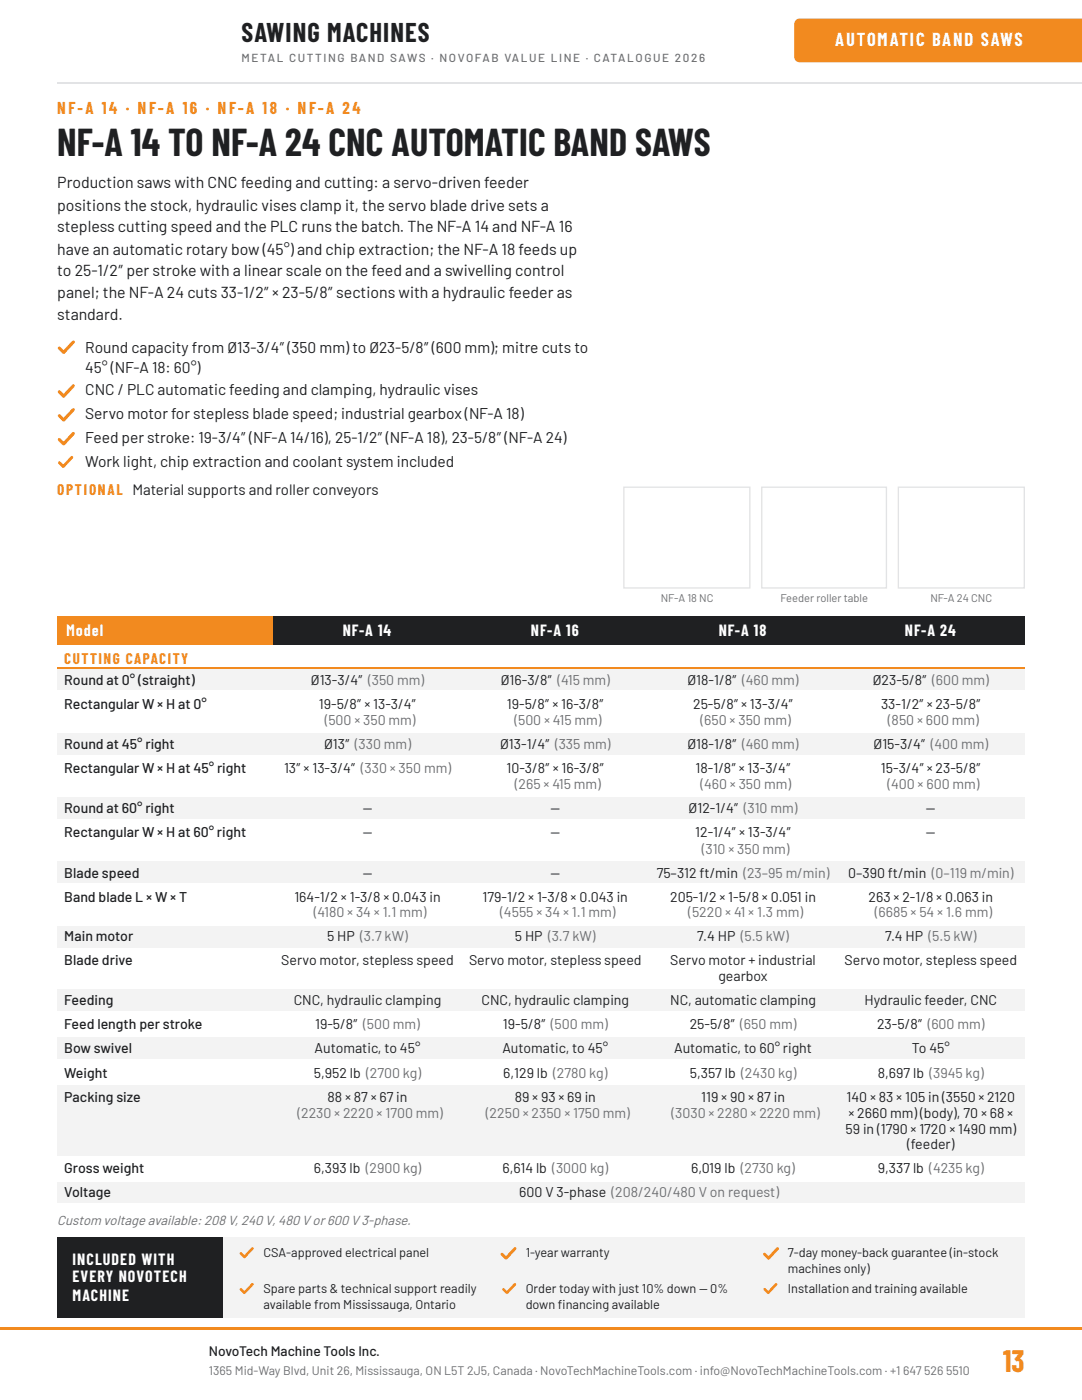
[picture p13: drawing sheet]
<svg xmlns="http://www.w3.org/2000/svg" width="216mm" height="279mm" viewBox="0 0 216 279" stroke-linecap="round" stroke-linejoin="round" font-family="sans-serif">
<defs><g id="words">
<text font-size="7.6" fill="#1f2022" x="11.4" y="31.2">NF-A 14 TO NF-A 24 CNC AUTOMATIC BAND SAWS</text>
<text font-size="6" fill="#f28a1f" x="200.2" y="273.8">13</text>
<text font-size="5.3" fill="#1f2022" x="48.2" y="8.5">SAWING MACHINES</text>
<text font-size="3.7" fill="#fff" x="166.7" y="9.3">AUTOMATIC BAND SAWS</text>
<text font-size="3.3" fill="#f28a1f" x="11.4" y="22.8">NF-A 14 · NF-A 16 · NF-A 18 · NF-A 24</text>
<g font-size="3.2" fill="#1f2022">
<text x="11.4" y="37.6">Production saws with CNC feeding and cutting: a servo-driven feeder</text>
<text x="11.4" y="42.1">positions the stock, hydraulic vises clamp it, the servo blade drive sets a</text>
<text x="11.4" y="46.3">stepless cutting speed and the PLC runs the batch. The NF-A 14 and NF-A 16</text>
<text x="11.4" y="50.8">have an automatic rotary bow (45°) and chip extraction; the NF-A 18 feeds up</text>
<text x="11.4" y="55">to 25-1/2″ per stroke with a linear scale on the feed and a swivelling control</text>
<text x="11.4" y="59.5">panel; the NF-A 24 cuts 33-1/2″ × 23-5/8″ sections with a hydraulic feeder as</text>
<text x="11.4" y="63.8">standard.</text>
</g>
<g font-size="3.2" fill="#fff">
<text x="13.2" y="127">Model</text>
<text x="68.4" y="127">NF-A 14</text>
<text x="105.9" y="127">NF-A 16</text>
<text x="143.4" y="127">NF-A 18</text>
<text x="180.6" y="127">NF-A 24</text>
<text x="14.5" y="252.4">INCLUDED WITH</text>
<text x="14.5" y="255.9">EVERY NOVOTECH</text>
<text x="14.5" y="259.6">MACHINE</text>
</g>
<g font-size="3.1" fill="#1f2022">
<text x="17" y="70.4">Round capacity from Ø13-3/4″ (350 mm) to Ø23-5/8″ (600 mm); mitre cuts to</text>
<text x="17" y="74.3">45° (NF-A 18: 60°)</text>
<text x="17" y="78.8">CNC / PLC automatic feeding and clamping, hydraulic vises</text>
<text x="17" y="83.6">Servo motor for stepless blade speed; industrial gearbox (NF-A 18)</text>
<text x="17" y="88.4">Feed per stroke: 19-3/4″ (NF-A 14/16), 25-1/2″ (NF-A 18), 23-5/8″ (NF-A 24)</text>
<text x="17" y="93.1">Work light, chip extraction and coolant system included</text>
</g>
<g font-size="3" fill="#f28a1f">
<text x="11.4" y="98.7">OPTIONAL Material supports and roller conveyors</text>
<text x="12.8" y="132.6">CUTTING CAPACITY</text>
</g>
<g font-size="2.8" fill="#1f2022">
<text x="12.8" y="136.8">Round at 0° (straight)</text>
<text x="62" y="136.8">Ø13-3/4″ (350 mm)</text>
<text x="99.9" y="136.8">Ø16-3/8″ (415 mm)</text>
<text x="137.2" y="136.8">Ø18-1/8″ (460 mm)</text>
<text x="174.2" y="136.8">Ø23-5/8″ (600 mm)</text>
<text x="12.8" y="141.6">Rectangular W × H at 0°</text>
<text x="63.6" y="141.6">19-5/8″ × 13-3/4″</text>
<text x="101.1" y="141.6">19-5/8″ × 16-3/8″</text>
<text x="138.3" y="141.6">25-5/8″ × 13-3/4″</text>
<text x="175.8" y="141.6">33-1/2″ × 23-5/8″</text>
<text x="12.8" y="149.5">Round at 45° right</text>
<text x="64.7" y="149.5">Ø13″ (330 mm)</text>
<text x="99.8" y="149.5">Ø13-1/4″ (335 mm)</text>
<text x="137.2" y="149.5">Ø18-1/8″ (460 mm)</text>
<text x="174.3" y="149.5">Ø15-3/4″ (400 mm)</text>
<text x="12.8" y="154.3">Rectangular W × H at 45° right</text>
<text x="56.7" y="154.3">13″ × 13-3/4″ (330 × 350 mm)</text>
<text x="101.1" y="154.3">10-3/8″ × 16-3/8″</text>
<text x="138.8" y="154.3">18-1/8″ × 13-3/4″</text>
<text x="175.8" y="154.3">15-3/4″ × 23-5/8″</text>
<text x="12.8" y="162.2">Round at 60° right</text>
<text x="12.8" y="167">Rectangular W × H at 60° right</text>
<text x="72.4" y="162.2">—</text>
<text x="72.4" y="167">—</text>
<text x="109.8" y="162.2">—</text>
<text x="109.8" y="167">—</text>
<text x="137.4" y="162.2">Ø12-1/4″ (310 mm)</text>
<text x="138.7" y="167">12-1/4″ × 13-3/4″</text>
<text x="184.8" y="162.2">—</text>
<text x="184.8" y="167">—</text>
<text x="12.8" y="175.2">Blade speed</text>
<text x="12.8" y="179.9">Band blade L × W × T</text>
<text x="58.7" y="179.9">164-1/2 × 1-3/8 × 0.043 in</text>
<text x="72.4" y="175.2">—</text>
<text x="96.3" y="179.9">179-1/2 × 1-3/8 × 0.043 in</text>
<text x="109.8" y="175.2">—</text>
<text x="131" y="175.2">75–312 ft/min (23–95 m/min)</text>
<text x="133.7" y="179.9">205-1/2 × 1-5/8 × 0.051 in</text>
<text x="169.2" y="175.2">0–390 ft/min (0–119 m/min)</text>
<text x="173.3" y="179.9">263 × 2-1/8 × 0.063 in</text>
<text x="12.8" y="187.9">Main motor</text>
<text x="65.3" y="187.9">5 HP (3.7 kW)</text>
<text x="102.8" y="187.9">5 HP (3.7 kW)</text>
<text x="139.1" y="187.9">7.4 HP (5.5 kW)</text>
<text x="176.6" y="187.9">7.4 HP (5.5 kW)</text>
<text x="12.8" y="192.6">Blade drive</text>
<text x="56.1" y="192.6">Servo motor, stepless speed</text>
<text x="93.6" y="192.6">Servo motor, stepless speed</text>
<text x="133.7" y="192.6">Servo motor + industrial</text>
<text x="143.4" y="195.8">gearbox</text>
<text x="168.5" y="192.6">Servo motor, stepless speed</text>
<text x="12.8" y="200.6">Feeding</text>
<text x="58.6" y="200.6">CNC, hydraulic clamping</text>
<text x="96.1" y="200.6">CNC, hydraulic clamping</text>
<text x="133.7" y="200.6">NC, automatic clamping</text>
<text x="172.5" y="200.6">Hydraulic feeder, CNC</text>
<text x="12.8" y="205.3">Feed length per stroke</text>
<text x="62.9" y="205.3">19-5/8″ (500 mm)</text>
<text x="100.3" y="205.3">19-5/8″ (500 mm)</text>
<text x="137.6" y="205.3">25-5/8″ (650 mm)</text>
<text x="175" y="205.3">23-5/8″ (600 mm)</text>
<text x="12.8" y="210.1">Bow swivel</text>
<text x="12.8" y="215.1">Weight</text>
<text x="62.6" y="215.1">5,952 lb (2700 kg)</text>
<text x="62.8" y="210.1">Automatic, to 45°</text>
<text x="100.2" y="210.1">Automatic, to 45°</text>
<text x="100.4" y="215.1">6,129 lb (2780 kg)</text>
<text x="134.5" y="210.1">Automatic, to 60° right</text>
<text x="137.6" y="215.1">5,357 lb (2430 kg)</text>
<text x="175.2" y="215.1">8,697 lb (3945 kg)</text>
<text x="181.9" y="210.1">To 45°</text>
<text x="12.8" y="219.9">Packing size</text>
<text x="65.4" y="219.9">88 × 87 × 67 in</text>
<text x="102.7" y="219.9">89 × 93 × 69 in</text>
<text x="139.9" y="219.9">119 × 90 × 87 in</text>
<text x="168.9" y="219.9">140 × 83 × 105 in (3550 × 2120</text>
<text x="168.7" y="226.2">59 in (1790 × 1720 × 1490 mm)</text>
<text x="169.3" y="223">× 2660 mm) (body), 70 × 68 ×</text>
<text x="181" y="229.4">(feeder)</text>
<text x="12.8" y="234.2">Gross weight</text>
<text x="12.8" y="238.9">Voltage</text>
<text x="62.6" y="234.2">6,393 lb (2900 kg)</text>
<text x="100.3" y="234.2">6,614 lb (3000 kg)</text>
<text x="103.6" y="238.9">600 V 3-phase (208/240/480 V on request)</text>
<text x="137.9" y="234.2">6,019 lb (2730 kg)</text>
<text x="175.2" y="234.2">9,337 lb (4235 kg)</text>
<text x="41.7" y="270.7">NovoTech Machine Tools Inc.</text>
</g>
<g font-size="2.8" fill="#6b6e73">
<text x="64.8" y="144.7">(500 × 350 mm)</text>
<text x="102.6" y="144.7">(500 × 415 mm)</text>
<text x="139.8" y="144.7">(650 × 350 mm)</text>
<text x="177.2" y="144.7">(850 × 600 mm)</text>
<text x="102.8" y="157.4">(265 × 415 mm)</text>
<text x="139.7" y="157.4">(460 × 350 mm)</text>
<text x="177.1" y="157.4">(400 × 600 mm)</text>
<text x="140" y="170.4">(310 × 350 mm)</text>
<text x="62.6" y="183.1">(4180 × 34 × 1.1 mm)</text>
<text x="99.8" y="183.1">(4555 × 34 × 1.1 mm)</text>
<text x="137.3" y="183.1">(5220 × 41 × 1.3 mm)</text>
<text x="174.6" y="183.1">(6685 × 54 × 1.6 mm)</text>
<text x="59.4" y="223">(2230 × 2220 × 1700 mm)</text>
<text x="97" y="223">(2250 × 2350 × 1750 mm)</text>
<text x="134" y="223">(3030 × 2280 × 2220 mm)</text>
</g>
<text font-size="2.7" fill="#6b6e73" x="11.4" y="244.5">Custom voltage available: 208 V, 240 V, 480 V or 600 V 3-phase.</text>
<g font-size="2.5" fill="#1f2022">
<text x="52.6" y="250.8">CSA-approved electrical panel</text>
<text x="104.9" y="250.8">1-year warranty</text>
<text x="157.2" y="250.8">7-day money-back guarantee (in-stock</text>
<text x="52.6" y="258">Spare parts &amp; technical support readily</text>
<text x="104.9" y="258">Order today with just 10% down — 0%</text>
<text x="157.2" y="254">machines only)</text>
<text x="157.2" y="258">Installation and training available</text>
<text x="52.6" y="261.1">available from Mississauga, Ontario</text>
<text x="104.9" y="261.1">down fnancing available</text>
<text x="111.3" y="261.1">i</text>
</g>
<g font-size="2.5" fill="#6b6e73">
<text x="41.7" y="274.4">1365 Mid-Way Blvd, Unit 26, Mississauga, ON L5T 2J5, Canada · NovoTechMachineTools.com · info@NovoTechMachineTools.com · +1</text>
<text x="180.2" y="274.4">647</text>
<text x="184.4" y="274.4">526</text>
<text x="188.8" y="274.4">5510</text>
</g>
<text font-size="2.3" fill="#6b6e73" x="48.2" y="12.4">METAL CUTTING BAND SAWS · NOVOFAB VALUE LINE · CATALOGUE 2026</text>
<g font-size="2.2" fill="#6b6e73">
<text x="131.9" y="120.1">NF-A 18 NC</text>
<text x="155.7" y="120.1">Feeder roller table</text>
<text x="185.6" y="120.1">NF-A 24 CNC</text>
</g>
</g></defs>
<path d="M11.4 123h43.1v5.9h-43.1z" fill="#f28a1f"/>
<g fill="#1f2022">
<path d="M54.5 123h37.6v5.9h-37.6z"/>
<path d="M92.1 123h37.5v5.9h-37.5z"/>
<path d="M129.6 123h37.4v5.9h-37.4z"/>
<path d="M167 123h37.5v5.9h-37.5z"/>
</g>
<path d="M11.4 128.9h193.1v4.4h-193.1z" fill="#fff"/>
<g fill="#f3f3f3">
<path d="M11.4 133.3h43.1v4.8h-43.1z"/>
<path d="M54.5 133.3h37.6v4.8h-37.6z"/>
<path d="M92.1 133.3h37.5v4.8h-37.5z"/>
<path d="M129.6 133.3h37.4v4.8h-37.4z"/>
<path d="M167 133.3h37.5v4.8h-37.5z"/>
<path d="M11.4 146h43.1v4.8h-43.1z"/>
<path d="M54.5 146h37.6v4.8h-37.6z"/>
<path d="M92.1 146h37.5v4.8h-37.5z"/>
<path d="M129.6 146h37.4v4.8h-37.4z"/>
<path d="M167 146h37.5v4.8h-37.5z"/>
<path d="M11.4 158.7h43.1v4.8h-43.1z"/>
<path d="M54.5 158.7h37.6v4.8h-37.6z"/>
<path d="M92.1 158.7h37.5v4.8h-37.5z"/>
<path d="M129.6 158.7h37.4v4.8h-37.4z"/>
<path d="M167 158.7h37.5v4.8h-37.5z"/>
<path d="M11.4 171.7h43.1v4.8h-43.1z"/>
<path d="M54.5 171.7h37.6v4.8h-37.6z"/>
<path d="M92.1 171.7h37.5v4.8h-37.5z"/>
<path d="M129.6 171.7h37.4v4.8h-37.4z"/>
<path d="M167 171.7h37.5v4.8h-37.5z"/>
<path d="M11.4 184.4h43.1v4.8h-43.1z"/>
<path d="M54.5 184.4h37.6v4.8h-37.6z"/>
<path d="M92.1 184.4h37.5v4.8h-37.5z"/>
<path d="M129.6 184.4h37.4v4.8h-37.4z"/>
<path d="M167 184.4h37.5v4.8h-37.5z"/>
<path d="M11.4 197.1h43.1v5h-43.1z"/>
<path d="M54.5 197.1h37.6v5h-37.6z"/>
<path d="M92.1 197.1h37.5v5h-37.5z"/>
<path d="M129.6 197.1h37.4v5h-37.4z"/>
<path d="M167 197.1h37.5v5h-37.5z"/>
<path d="M11.4 206.9h43.1v4.8h-43.1z"/>
<path d="M54.5 206.9h37.6v4.8h-37.6z"/>
<path d="M92.1 206.9h37.5v4.8h-37.5z"/>
<path d="M129.6 206.9h37.4v4.8h-37.4z"/>
<path d="M167 206.9h37.5v4.8h-37.5z"/>
<path d="M11.4 216.4h43.1v14.6h-43.1z"/>
<path d="M54.5 216.4h37.6v14.6h-37.6z"/>
<path d="M92.1 216.4h37.5v14.6h-37.5z"/>
<path d="M129.6 216.4h37.4v14.6h-37.4z"/>
<path d="M167 216.4h37.5v14.6h-37.5z"/>
<path d="M11.4 235.7h43.1v4.8h-43.1z"/>
<path d="M54.5 235.7h150v4.8h-150z"/>
</g>
<path d="M11.4 133.2h193.1" fill="none" stroke="#f28a1f" stroke-width=".26"/>
<g fill="#fff">
<path d="M11.4 137.8h43.1v.3h-43.1z"/>
<path d="M54.5 137.8h37.6v.3h-37.6z"/>
<path d="M92.1 137.8h37.5v.3h-37.5z"/>
<path d="M129.6 137.8h37.4v.3h-37.4z"/>
<path d="M167 137.8h37.5v.3h-37.5z"/>
<path d="M11.4 146h43.1v.3h-43.1z"/>
<path d="M54.5 146h37.6v.3h-37.6z"/>
<path d="M92.1 146h37.5v.3h-37.5z"/>
<path d="M129.6 146h37.4v.3h-37.4z"/>
<path d="M167 146h37.5v.3h-37.5z"/>
<path d="M11.4 150.8h43.1v.3h-43.1z"/>
<path d="M54.5 150.8h37.6v.3h-37.6z"/>
<path d="M92.1 150.8h37.5v.3h-37.5z"/>
<path d="M129.6 150.8h37.4v.3h-37.4z"/>
<path d="M167 150.8h37.5v.3h-37.5z"/>
<path d="M11.4 158.7h43.1v.3h-43.1z"/>
<path d="M54.5 158.7h37.6v.3h-37.6z"/>
<path d="M92.1 158.7h37.5v.3h-37.5z"/>
<path d="M129.6 158.7h37.4v.3h-37.4z"/>
<path d="M167 158.7h37.5v.3h-37.5z"/>
<path d="M11.4 163.5h43.1v.3h-43.1z"/>
<path d="M54.5 163.5h37.6v.3h-37.6z"/>
<path d="M92.1 163.5h37.5v.3h-37.5z"/>
<path d="M129.6 163.5h37.4v.3h-37.4z"/>
<path d="M167 163.5h37.5v.3h-37.5z"/>
<path d="M11.4 171.4h43.1v.3h-43.1z"/>
<path d="M54.5 171.4h37.6v.3h-37.6z"/>
<path d="M92.1 171.4h37.5v.3h-37.5z"/>
<path d="M129.6 171.4h37.4v.3h-37.4z"/>
<path d="M167 171.4h37.5v.3h-37.5z"/>
<path d="M11.4 176.2h43.1v.3h-43.1z"/>
<path d="M54.5 176.2h37.6v.3h-37.6z"/>
<path d="M92.1 176.2h37.5v.3h-37.5z"/>
<path d="M129.6 176.2h37.4v.3h-37.4z"/>
<path d="M167 176.2h37.5v.3h-37.5z"/>
<path d="M11.4 184.4h43.1v.3h-43.1z"/>
<path d="M54.5 184.4h37.6v.3h-37.6z"/>
<path d="M92.1 184.4h37.5v.3h-37.5z"/>
<path d="M129.6 184.4h37.4v.3h-37.4z"/>
<path d="M167 184.4h37.5v.3h-37.5z"/>
<path d="M11.4 189.2h43.1v.2h-43.1z"/>
<path d="M54.5 189.2h37.6v.2h-37.6z"/>
<path d="M92.1 189.2h37.5v.2h-37.5z"/>
<path d="M129.6 189.2h37.4v.2h-37.4z"/>
<path d="M167 189.2h37.5v.2h-37.5z"/>
<path d="M11.4 197.1h43.1v.3h-43.1z"/>
<path d="M54.5 197.1h37.6v.3h-37.6z"/>
<path d="M92.1 197.1h37.5v.3h-37.5z"/>
<path d="M129.6 197.1h37.4v.3h-37.4z"/>
<path d="M167 197.1h37.5v.3h-37.5z"/>
<path d="M11.4 201.9h43.1v.2h-43.1z"/>
<path d="M54.5 201.9h37.6v.2h-37.6z"/>
<path d="M92.1 201.9h37.5v.2h-37.5z"/>
<path d="M129.6 201.9h37.4v.2h-37.4z"/>
<path d="M167 201.9h37.5v.2h-37.5z"/>
<path d="M11.4 206.6h43.1v.3h-43.1z"/>
<path d="M54.5 206.6h37.6v.3h-37.6z"/>
<path d="M92.1 206.6h37.5v.3h-37.5z"/>
<path d="M129.6 206.6h37.4v.3h-37.4z"/>
<path d="M167 206.6h37.5v.3h-37.5z"/>
<path d="M11.4 211.4h43.1v.3h-43.1z"/>
<path d="M54.5 211.4h37.6v.3h-37.6z"/>
<path d="M92.1 211.4h37.5v.3h-37.5z"/>
<path d="M129.6 211.4h37.4v.3h-37.4z"/>
<path d="M167 211.4h37.5v.3h-37.5z"/>
<path d="M11.4 216.2h43.1v.2h-43.1z"/>
<path d="M54.5 216.2h37.6v.2h-37.6z"/>
<path d="M92.1 216.2h37.5v.2h-37.5z"/>
<path d="M129.6 216.2h37.4v.2h-37.4z"/>
<path d="M167 216.2h37.5v.2h-37.5z"/>
<path d="M11.4 230.7h43.1v.3h-43.1z"/>
<path d="M54.5 230.7h37.6v.3h-37.6z"/>
<path d="M92.1 230.7h37.5v.3h-37.5z"/>
<path d="M129.6 230.7h37.4v.3h-37.4z"/>
<path d="M167 230.7h37.5v.3h-37.5z"/>
<path d="M11.4 235.5h43.1v.2h-43.1z"/>
<path d="M54.5 235.5h37.6v.2h-37.6z"/>
<path d="M92.1 235.5h37.5v.2h-37.5z"/>
<path d="M129.6 235.5h37.4v.2h-37.4z"/>
<path d="M167 235.5h37.5v.2h-37.5z"/>
<path d="M11.4 240.2h43.1v.3h-43.1z"/>
<path d="M54.5 240.2h37.6v.3h-37.6z"/>
<path d="M92.1 240.2h37.5v.3h-37.5z"/>
<path d="M129.6 240.2h37.4v.3h-37.4z"/>
<path d="M167 240.2h37.5v.3h-37.5z"/>
<path d="M124.4 97.1h25.4v20.4h-25.4z"/>
</g>
<path d="M124.5 97.2h25.1v20.1h-25.1z" fill="none" stroke="#e2e3e5" stroke-width=".26"/>
<path d="M151.9 97.1h25.1v20.4h-25.1z" fill="#fff"/>
<path d="M152 97.2h24.9v20.1h-24.9z" fill="none" stroke="#e2e3e5" stroke-width=".26"/>
<path d="M179.1 97.1h25.4v20.4h-25.4z" fill="#fff"/>
<path d="M179.3 97.2h25.1v20.1h-25.1z" fill="none" stroke="#e2e3e5" stroke-width=".26"/>
<path d="M11.4 246.9h193.1v16.1h-193.1z" fill="#f3f3f3"/>
<path d="M0 264.8h215.9v.6h-215.9z" fill="#f28a1f"/>
<path d="M11.4 246.9h33v16.1h-33z" fill="#1f2022"/>
<path d="M11.4 16.5h204.5" fill="none" stroke="#e2e3e5" stroke-width=".26"/>
<path d="M158.8 4l.7-.3h56.4v8.7h-56.4a1.06 1.06 0 0 1-1-1v-6.6z" fill="#f28a1f"/>
<path d="M14.6 68.3l-1.9 2-.9-.8M14.6 77l-1.9 2.1-.9-.9M14.6 81.8l-1.9 2-.9-.8M14.6 86.5l-1.9 2.1-.9-.9" fill="none" stroke="#f28a1f" stroke-width=".63"/>
<path d="M14.3 91.3l-1.7 1.8-.7-.8" fill="none" stroke="#f28a1f" stroke-width=".56"/>
<path d="M50.4 249.2l-1.6 1.7-.7-.7M50.4 256.3l-1.6 1.7-.7-.7M102.8 256.3l-1.6 1.7-.8-.7M154.9 256.3l-1.6 1.7-.7-.7" fill="none" stroke="#f28a1f" stroke-width=".52"/>
<path d="M102.8 249.2l-1.8 1.9-.8-.8M155.2 249.2l-1.8 1.9-.8-.8" fill="none" stroke="#f28a1f" stroke-width=".58"/>
<use href="#words"/>
</svg>
